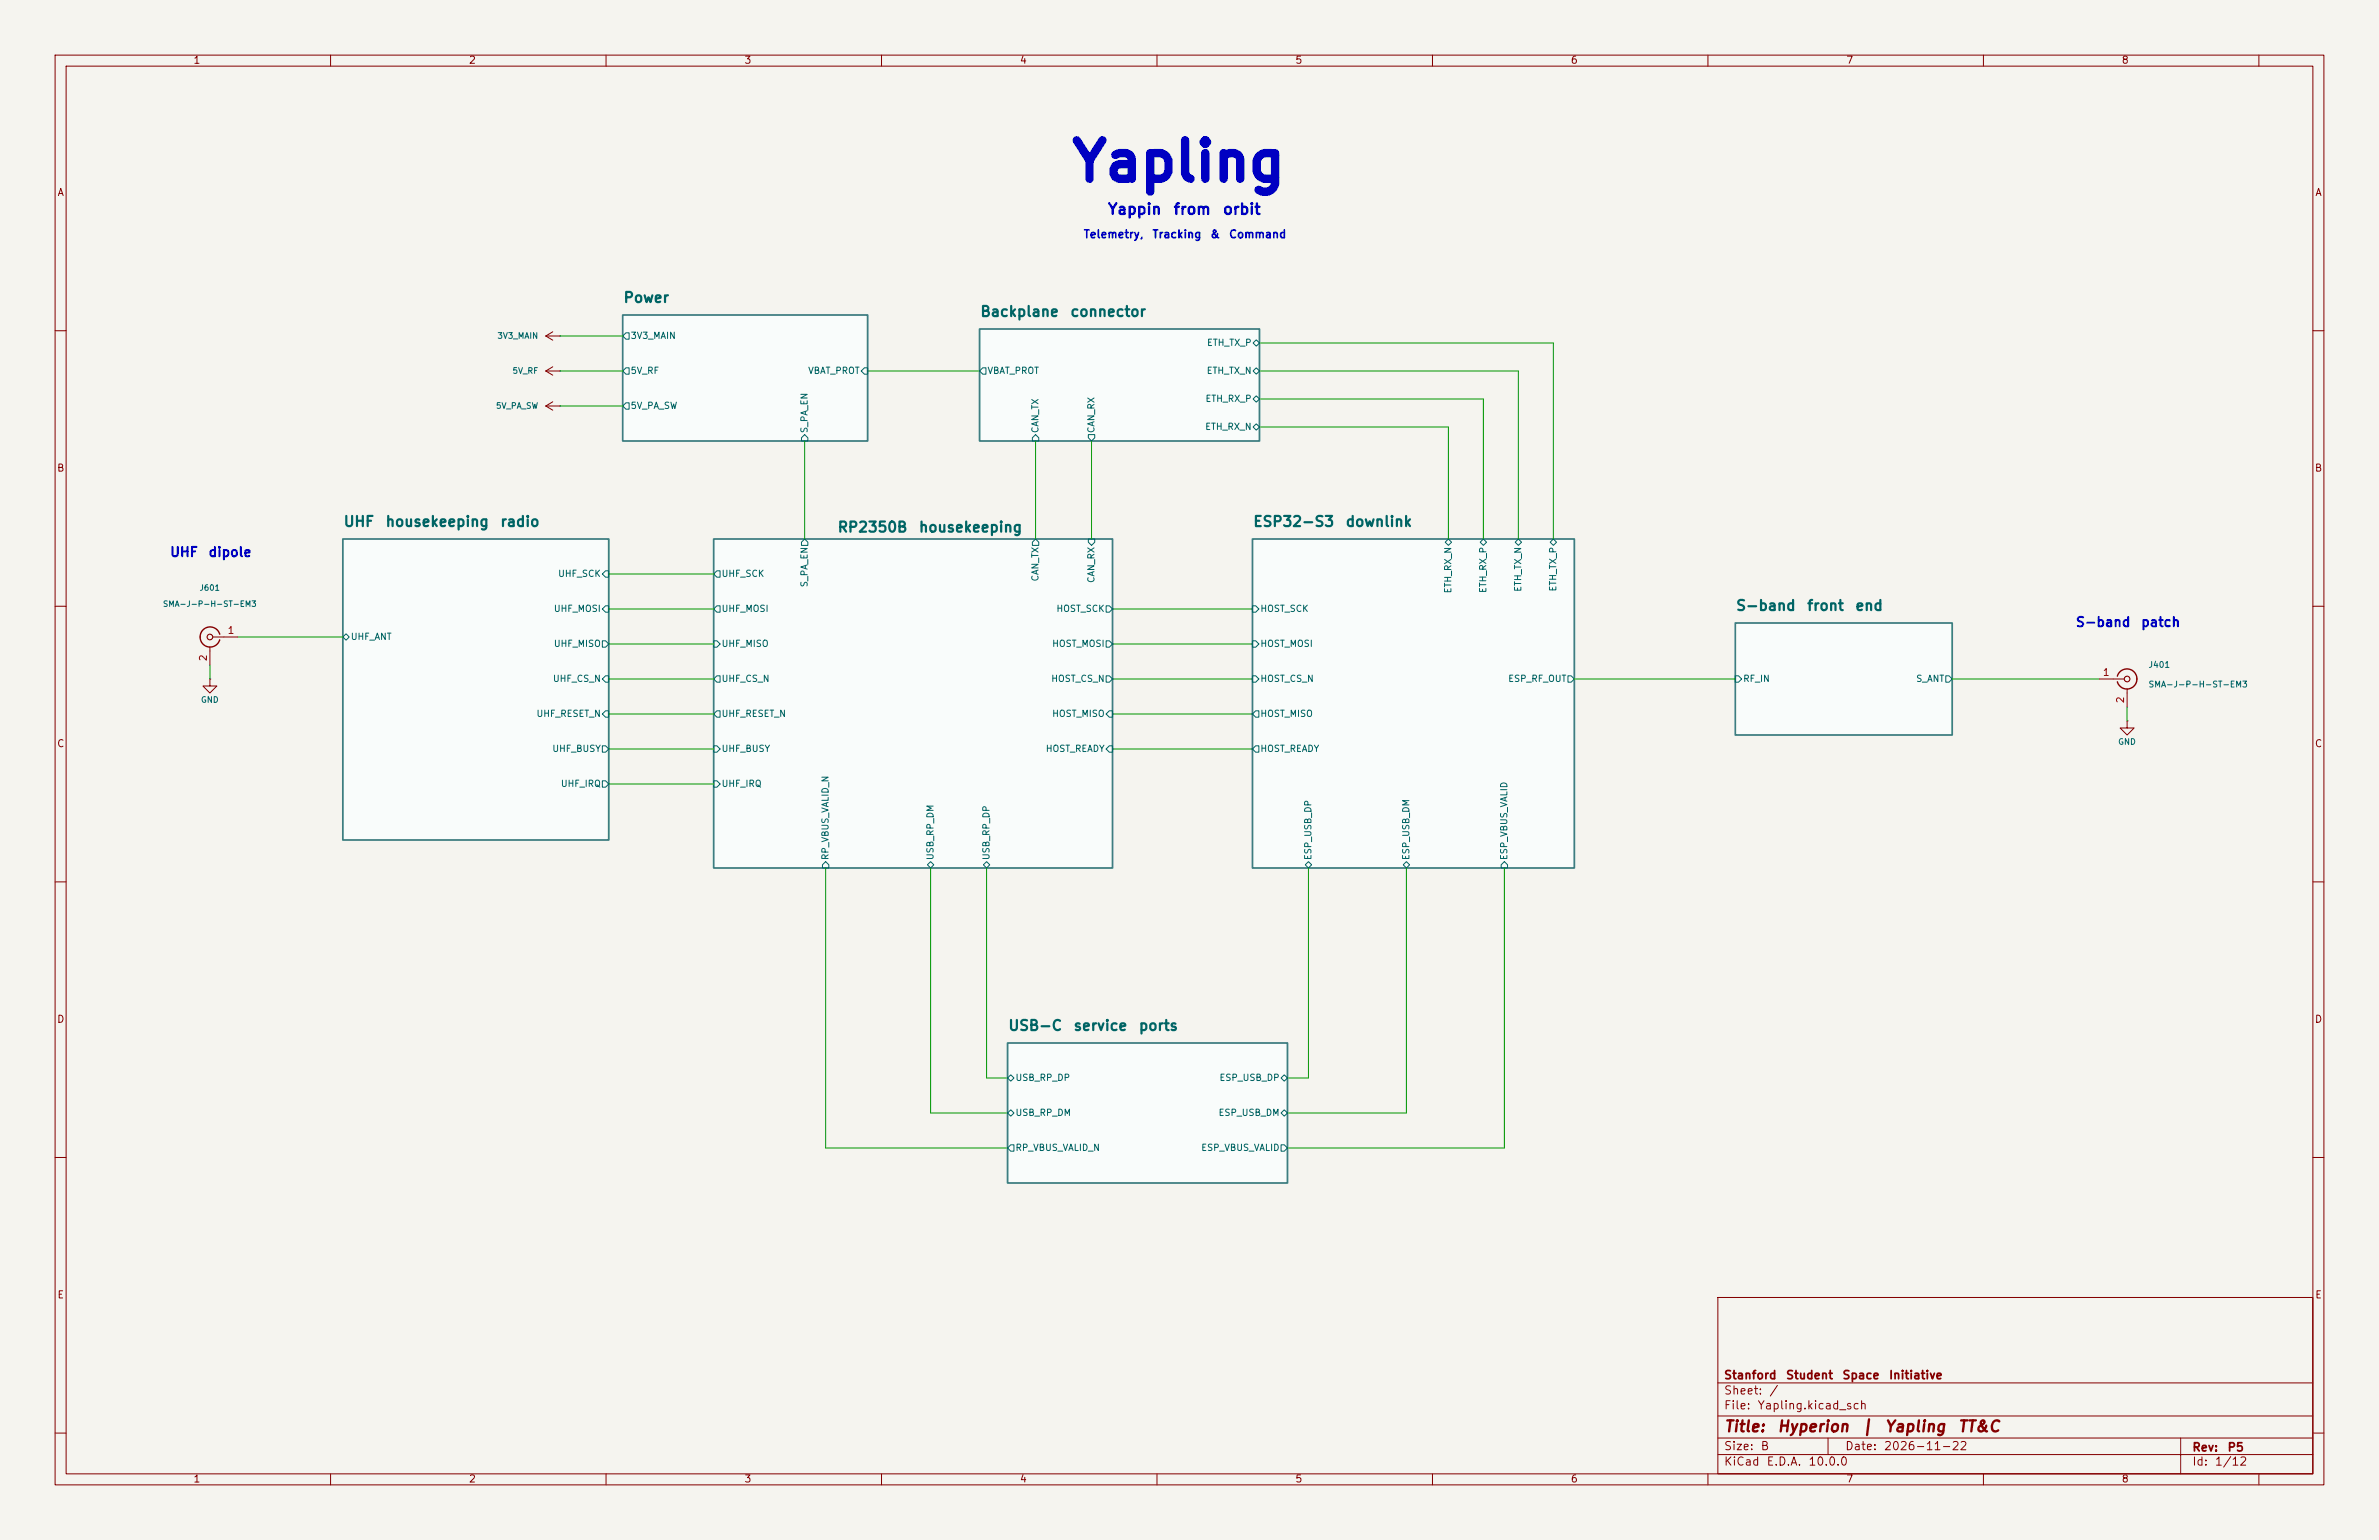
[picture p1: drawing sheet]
<svg xmlns="http://www.w3.org/2000/svg" width="432mm" height="279mm" viewBox="0 0 432 279" stroke-linecap="round" stroke-linejoin="round" font-family="sans-serif">
<defs><g id="words">
<text font-size="7" fill="#0000c2" x="194.1" y="34.6">Yapling</text>
<g font-size="2" fill="#0000c2">
<text x="200.9" y="39.4">Yappin</text>
<text x="212.9" y="39.4">from</text>
<text x="221.8" y="39.4">orbit</text>
</g>
<g font-size="2" fill="#840000">
<text x="312.8" y="260.3">Title:</text>
<text x="322.5" y="260.3">Hyperion</text>
<text x="337.7" y="260.3">|</text>
<text x="342" y="260.3">Yapling</text>
<text x="355.2" y="260.3">TT&amp;C</text>
</g>
<g font-size="1.8" fill="#006464">
<text x="113" y="55.4">Power</text>
<text x="177.8" y="57.9">Backplane</text>
<text x="194.1" y="57.9">connector</text>
<text x="62.2" y="96">UHF</text>
<text x="69.8" y="96">housekeeping</text>
<text x="90.7" y="96">radio</text>
<text x="151.9" y="97">RP2350B</text>
<text x="166.6" y="97">housekeeping</text>
<text x="227.3" y="96">ESP32-S3</text>
<text x="244.1" y="96">downlink</text>
<text x="315" y="111.3">S-band</text>
<text x="327.9" y="111.3">front</text>
<text x="336.6" y="111.3">end</text>
<text x="182.9" y="187.5">USB-C</text>
<text x="194.7" y="187.5">service</text>
<text x="206.6" y="187.5">ports</text>
</g>
<g font-size="1.7" fill="#0000c2">
<text x="30.7" y="101.4">UHF</text>
<text x="37.7" y="101.4">dipole</text>
<text x="376.6" y="114.1">S-band</text>
<text x="388.5" y="114.1">patch</text>
</g>
<g font-size="1.5" fill="#840000">
<text x="312.8" y="250.6">Stanford</text>
<text x="324" y="250.6">Student</text>
<text x="334.3" y="250.6">Space</text>
<text x="342.7" y="250.6">Initiative</text>
<text x="312.8" y="256.1">File:</text>
<text x="312.8" y="253.4">Sheet:</text>
<text x="318.9" y="256.1">Yapling.kicad_sch</text>
<text x="321" y="253.4">/</text>
<text x="312.8" y="263.5">Size:</text>
<text x="319.5" y="263.5">B</text>
<text x="334.8" y="263.5">Date:</text>
<text x="341.8" y="263.5">2026-11-22</text>
<text x="397.8" y="263.7">Rev:</text>
<text x="404.2" y="263.7">P5</text>
<text x="312.8" y="266.3">KiCad</text>
<text x="320.5" y="266.3">E.D.A.</text>
<text x="328.1" y="266.3">10.0.0</text>
<text x="397.8" y="266.3">Id:</text>
<text x="401.9" y="266.3">1/12</text>
</g>
<g font-size="1.4" fill="#0000c2">
<text x="196.6" y="43.6">Telemetry,</text>
<text x="209" y="43.6">Tracking</text>
<text x="219.6" y="43.6">&amp;</text>
<text x="223" y="43.6">Command</text>
</g>
<g font-size="1.3" fill="#840000">
<text x="35" y="11.9">1</text>
<text x="85" y="11.9">2</text>
<text x="135" y="11.9">3</text>
<text x="185" y="11.9">4</text>
<text x="235" y="11.9">5</text>
<text x="285" y="11.9">6</text>
<text x="335" y="11.9">7</text>
<text x="385" y="11.9">8</text>
<text x="10.3" y="35.9">A</text>
<text x="420.1" y="35.9">A</text>
<text x="10.3" y="85.9">B</text>
<text x="420.1" y="85.9">B</text>
<text x="10.3" y="135.9">C</text>
<text x="420.1" y="135.9">C</text>
<text x="10.3" y="185.9">D</text>
<text x="420.1" y="185.9">D</text>
<text x="10.3" y="235.9">E</text>
<text x="420.1" y="235.9">E</text>
<text x="35" y="269.3">1</text>
<text x="85" y="269.3">2</text>
<text x="135" y="269.3">3</text>
<text x="185" y="269.3">4</text>
<text x="235" y="269.3">5</text>
<text x="285" y="269.3">6</text>
<text x="335" y="269.3">7</text>
<text x="385" y="269.3">8</text>
</g>
<g font-size="1.3" fill="#a90000">
<text x="41.2" y="115.3">1</text>
<text x="37.8" y="120.1" transform="rotate(-90 37.8 120.1)">2</text>
<text x="381.6" y="122.9">1</text>
<text x="385.8" y="127.7" transform="rotate(-90 385.8 127.7)">2</text>
</g>
<g font-size="1.2" fill="#006464">
<text x="114.4" y="61.8">3V3_MAIN</text>
<text x="219" y="63">ETH_TX_P</text>
<text x="114.4" y="68.1">5V_RF</text>
<text x="146.6" y="68.1">VBAT_PROT</text>
<text x="179.1" y="68.1">VBAT_PROT</text>
<text x="218.9" y="68.1">ETH_TX_N</text>
<text x="114.4" y="74.5">5V_PA_SW</text>
<text x="218.7" y="73.2">ETH_RX_P</text>
<text x="146.9" y="78.7" transform="rotate(-90 146.9 78.7)">S_PA_EN</text>
<text x="188.8" y="78.7" transform="rotate(-90 188.8 78.7)">CAN_TX</text>
<text x="198.9" y="78.7" transform="rotate(-90 198.9 78.7)">CAN_RX</text>
<text x="218.6" y="78.3">ETH_RX_N</text>
<text x="101.2" y="104.9">UHF_SCK</text>
<text x="130.9" y="104.9">UHF_SCK</text>
<text x="146.9" y="106.6" transform="rotate(-90 146.9 106.6)">S_PA_EN</text>
<text x="188.8" y="105.6" transform="rotate(-90 188.8 105.6)">CAN_TX</text>
<text x="198.9" y="105.9" transform="rotate(-90 198.9 105.9)">CAN_RX</text>
<text x="263.7" y="107.7" transform="rotate(-90 263.7 107.7)">ETH_RX_N</text>
<text x="270" y="107.7" transform="rotate(-90 270 107.7)">ETH_RX_P</text>
<text x="276.4" y="107.5" transform="rotate(-90 276.4 107.5)">ETH_TX_N</text>
<text x="282.7" y="107.4" transform="rotate(-90 282.7 107.4)">ETH_TX_P</text>
<text x="100.4" y="111.3">UHF_MOSI</text>
<text x="130.9" y="111.3">UHF_MOSI</text>
<text x="191.6" y="111.3">HOST_SCK</text>
<text x="228.7" y="111.3">HOST_SCK</text>
<text x="63.6" y="116.4">UHF_ANT</text>
<text x="100.4" y="117.6">UHF_MISO</text>
<text x="130.9" y="117.6">UHF_MISO</text>
<text x="190.9" y="117.6">HOST_MOSI</text>
<text x="228.7" y="117.6">HOST_MOSI</text>
<text x="100.3" y="124">UHF_CS_N</text>
<text x="130.9" y="124">UHF_CS_N</text>
<text x="190.7" y="124">HOST_CS_N</text>
<text x="228.7" y="124">HOST_CS_N</text>
<text x="273.6" y="124">ESP_RF_OUT</text>
<text x="316.3" y="124">RF_IN</text>
<text x="347.7" y="124">S_ANT</text>
<text x="97.3" y="130.3">UHF_RESET_N</text>
<text x="130.9" y="130.3">UHF_RESET_N</text>
<text x="190.9" y="130.3">HOST_MISO</text>
<text x="228.7" y="130.3">HOST_MISO</text>
<text x="100.1" y="136.7">UHF_BUSY</text>
<text x="130.9" y="136.7">UHF_BUSY</text>
<text x="189.7" y="136.7">HOST_READY</text>
<text x="228.7" y="136.7">HOST_READY</text>
<text x="101.7" y="143">UHF_IRQ</text>
<text x="130.9" y="143">UHF_IRQ</text>
<text x="150.7" y="156.1" transform="rotate(-90 150.7 156.1)">RP_VBUS_VALID_N</text>
<text x="169.7" y="156.1" transform="rotate(-90 169.7 156.1)">USB_RP_DM</text>
<text x="179.9" y="156.1" transform="rotate(-90 179.9 156.1)">USB_RP_DP</text>
<text x="238.3" y="156.1" transform="rotate(-90 238.3 156.1)">ESP_USB_DP</text>
<text x="256.1" y="156.1" transform="rotate(-90 256.1 156.1)">ESP_USB_DM</text>
<text x="273.9" y="156.1" transform="rotate(-90 273.9 156.1)">ESP_VBUS_VALID</text>
<text x="184.2" y="196.4">USB_RP_DP</text>
<text x="221.2" y="196.4">ESP_USB_DP</text>
<text x="184.2" y="202.7">USB_RP_DM</text>
<text x="221.1" y="202.7">ESP_USB_DM</text>
<text x="184.2" y="209.1">RP_VBUS_VALID_N</text>
<text x="217.9" y="209.1">ESP_VBUS_VALID</text>
</g>
<g font-size="1.1" fill="#006464">
<text x="90.2" y="61.7">3V3_MAIN</text>
<text x="92.9" y="68.1">5V_RF</text>
<text x="89.9" y="74.4">5V_PA_SW</text>
<text x="389.9" y="121.4">J401</text>
<text x="389.9" y="125">SMA-J-P-H-ST-EM3</text>
<text x="36.4" y="127.8">GND</text>
<text x="384.4" y="135.4">GND</text>
</g>
<g font-size="1" fill="#006464">
<text x="36.1" y="107.4">J601</text>
<text x="29.5" y="110.3">SMA-J-P-H-ST-EM3</text>
</g>
</g></defs>
<path d="M0 0h431.8v279.4h-431.8z" fill="#f5f4ef" stroke="#f5f4ef" stroke-width=".18"/>
<g fill="none" stroke="#840000" stroke-width=".18">
<path d="M10 10h411.8v259.4h-411.8zM12 12h407.8v255.4h-407.8zM60 10v2M110 10v2M160 10v2M210 10v2M260 10v2M310 10v2M360 10v2M410 10v2M10 60h2M99.1 67.3l1.2 .8"/>
<path d="M99.1 67.3h2.5M99.1 73.7l1.2 .7M99.1 73.7h2.5M99.1 61l1.2 .7M99.1 61h2.5M100.3 66.5l-1.2 .8M100.3 72.9l-1.2 .8M100.3 60.2l-1.2 .8M101.6 67.3h.1M101.6 73.7h.1M101.6 61h.1M419.8 60h2"/>
<path d="M10 110h2M38.1 117.3v3.4M38.6 115.6h4.6M419.8 110h2M38.1 123.2v1.3h1.3l-1.3 1.2-1.3-1.2h1.3M38.1 123.2h.1M381 123.2h4.6M386.1 130.8v1.3h1.2l-1.2 1.3-1.3-1.3h1.3M386.1 130.8h.1M386.1 125v3.3M10 160h2M419.8 160h2"/>
<path d="M10 210h2M419.8 210h2M311.8 235.4h108v32h-108zM10 260h2M311.8 256.9h108M311.8 250.9h108M419.8 260h2M60 267.4v2M110 267.4v2M160 267.4v2M210 267.4v2M260 267.4v2"/>
<path d="M310 267.4v2M311.8 263.9h108M311.8 260.9h108M331.8 260.9v3M360 267.4v2M395.8 260.9v6.5M410 267.4v2"/>
</g>
<g fill="#f9fcfb" stroke="#f9fcfb" stroke-width=".18">
<path d="M227.3 97.8h58.4v59.7h-58.4z"/>
<path d="M62.2 97.8h48.3v54.6h-48.3z"/>
<path d="M315 113h39.3v20.4h-39.3z"/>
<path d="M129.5 97.8h72.4v59.7h-72.4z"/>
<path d="M177.8 59.7h50.8v20.3h-50.8z"/>
<path d="M113 57.2h44.5v22.8h-44.5z"/>
<path d="M182.9 189.2h50.8v25.4h-50.8z"/>
</g>
<path d="M113 57.2h44.5v22.8h-44.5zM177.8 59.7h50.8v20.3h-50.8zM62.2 97.8h48.3v54.6h-48.3zM129.5 97.8h72.4v59.7h-72.4zM227.3 97.8h58.4v59.7h-58.4zM315 113h39.3v20.4h-39.3zM182.9 189.2h50.8v25.4h-50.8z" fill="none" stroke="#3e7d80" stroke-width=".32"/>
<g fill="none" stroke="#006464" stroke-width=".18">
<path d="M113 61l.6-.6h.6v1.1h-.6zM113 67.3l.6-.6h.6v1.2h-.6zM113 73.7l.6-.6h.6v1.1h-.6zM146 78.8l.6 .6v.6h-1.1v-.6zM156.9 66.7h.6v1.2h-.6l-.6-.6zM178.4 66.7h.6v1.2h-.6l-.6-.6zM188 78.8l.5 .6v.6h-1.1v-.6zM197.5 78.8h1.2v.6l-.6 .6-.6-.6zM227.4 62.2l.6-.5 .6 .5-.6 .6zM227.4 67.3l.6-.6 .6 .6-.6 .6zM227.4 72.4l.6-.6 .6 .6-.6 .6zM227.4 77.5l.6-.6 .6 .6-.6 .5z"/>
<path d="M145.5 98.4l.5-.6 .6 .6v.6h-1.1zM188 97.8l.5 .6v.6h-1.1v-.6zM197.5 97.8h1.2v.6l-.6 .6-.6-.6zM262.3 98.4l.6-.6 .6 .6-.6 .6zM269.2 97.8l.6 .6-.6 .6-.5-.6zM275 98.4l.6-.6 .6 .6-.6 .6zM281.4 98.4l.5-.6 .6 .6-.6 .6zM62.8 115l.6 .6-.6 .6-.6-.6zM109.3 116.3h.6l.6 .5-.6 .6h-.6zM109.9 103.6h.6v1.1h-.6l-.6-.6zM109.9 109.9h.6v1.2h-.6l-.6-.6zM129.5 104.1l.6-.5h.6v1.1h-.6z"/>
<path d="M129.5 110.5l.6-.6h.6v1.2h-.6zM129.5 116.3h.6l.6 .5-.6 .6h-.6zM200.8 109.9h.6l.5 .6-.5 .6h-.6zM200.8 116.3h.6l.5 .5-.5 .6h-.6zM227.3 109.9h.6l.6 .6-.6 .6h-.6zM227.3 116.3h.6l.6 .5-.6 .6h-.6zM109.3 135.3h.6l.6 .6-.6 .6h-.6zM109.9 122.6h.6v1.2h-.6l-.6-.6zM109.9 129h.6v1.1h-.6l-.6-.6zM129.5 135.3h.6l.6 .6-.6 .6h-.6zM130.1 122.6h.6v1.2h-.6l-.6-.6zM130.1 129h.6v1.1h-.6l-.6-.6z"/>
<path d="M200.8 122.6h.6l.5 .6-.5 .6h-.6zM200.8 129.5l.6-.5h.5v1.1h-.5zM200.8 135.9l.6-.6h.5v1.2h-.5zM227.3 122.6h.6l.6 .6-.6 .6h-.6zM227.9 129h.6v1.1h-.6l-.6-.6zM227.9 135.3h.6v1.2h-.6l-.6-.6zM284.6 122.6h.6l.5 .6-.5 .6h-.6zM315 122.6h.5l.6 .6-.6 .6h-.5zM353.2 122.6h.6l.5 .6-.5 .6h-.6zM109.3 141.7h.6l.6 .5-.6 .6h-.6zM129.5 141.7h.6l.6 .5-.6 .6h-.6zM149.3 156.9l.6-.6 .5 .6v.6h-1.1z"/>
<path d="M168.3 156.9l.6-.6 .6 .6-.6 .6zM178.5 156.9l.6-.6 .5 .6-.5 .6zM236.9 156.9l.6-.6 .6 .6-.6 .6zM254.7 156.9l.6-.6 .5 .6-.5 .6zM273 156.3l.6 .6v.6h-1.1v-.6zM183.5 195l.5 .6-.5 .6-.6-.6zM232.5 195.6l.6-.6 .6 .6-.6 .6zM183.5 201.4l.5 .5-.5 .6-.6-.6zM183.5 207.7h.5v1.2h-.5l-.6-.6zM232.5 201.9l.6-.5 .6 .5-.6 .6zM232.5 207.7h.6l.6 .6-.6 .6h-.6z"/>
</g>
<path d="M39.9 115.1a1.81 1.81 0 0 0-2.8-1 1.81 1.81 0 0 0 0 2.9 1.81 1.81 0 0 0 2.8-.9M384.3 122.7a1.81 1.81 0 0 1 2.8-1 1.81 1.81 0 0 1 0 2.9 1.81 1.81 0 0 1-2.8-.9" fill="none" stroke="#840000" stroke-width=".25"/>
<g fill="none" stroke="#840000" stroke-width=".2">
<circle cx="38.1" cy="115.6" r=".51"/>
<circle cx="386.1" cy="123.2" r=".51"/>
</g>
<g fill="none" stroke="#009600" stroke-width=".18">
<path d="M101.6 67.3h11.4M101.6 73.7h11.4M101.6 61h11.4M157.5 67.3h20.3M228.6 67.3h47v30.5M228.6 72.4h40.6v25.4M228.6 77.5h34.3v20.3M228.6 62.2h53.3v35.6M146 80v17.8M188 80v17.8M198.1 80v17.8M43.2 115.6h19"/>
<path d="M110.5 104.1h19M110.5 116.8h19M110.5 110.5h19M201.9 116.8h25.4M201.9 110.5h25.4M38.1 120.7v2.5M110.5 123.2h19M110.5 135.9h19M110.5 129.5h19M201.9 123.2h25.4M201.9 135.9h25.4M201.9 129.5h25.4"/>
<path d="M285.7 123.2h29.3M354.3 123.2h26.7M386.1 128.3v2.5M110.5 142.2h19M149.9 157.5v50.8h33M168.9 157.5v44.4h14M179.1 157.5v38.1h3.8M237.5 157.5v38.1h-3.8M255.3 157.5v44.4h-21.6M273 157.5v50.8h-39.3"/>
</g>
<use href="#words"/>
</svg>
